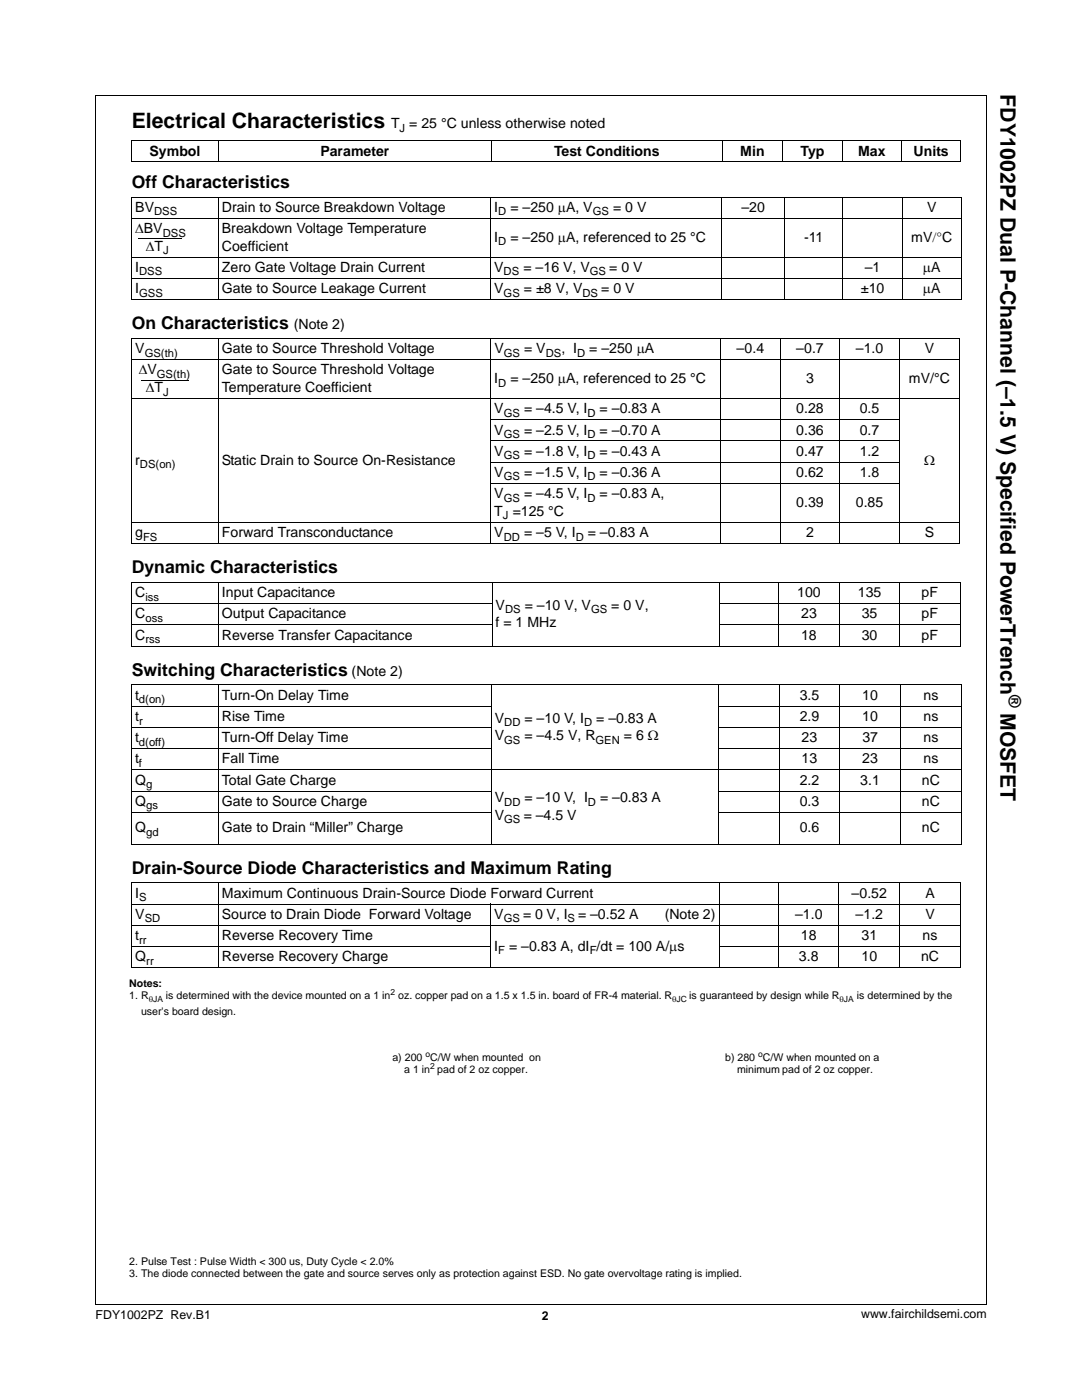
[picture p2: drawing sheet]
<svg xmlns="http://www.w3.org/2000/svg" width="216mm" height="279mm" viewBox="0 0 216 279" stroke-linecap="round" stroke-linejoin="round" font-family="sans-serif">
<defs><g id="words">
<g font-size="4.2">
<text x="199.6" y="18.8" transform="rotate(90 199.6 18.8)">FDY1002PZ Dual P-Channel (–1.5 V) Specified PowerTrench</text>
<text x="26.3" y="25.6">Electrical Characteristics</text>
<text x="199.6" y="142.3" transform="rotate(90 199.6 142.3)">MOSFET</text>
</g>
<g font-size="3.5">
<text x="26.3" y="37.4">Off Characteristics</text>
<text x="26.3" y="65.7">On Characteristics</text>
<text x="26.3" y="114.4">Dynamic Characteristics</text>
<text x="26.3" y="134.8">Switching Characteristics</text>
<text x="26.3" y="174.3">Drain-Source Diode Characteristics and Maximum Rating</text>
</g>
<text font-size="3.4" x="201.3" y="138.7" transform="rotate(90 201.3 138.7)">®</text>
<g font-size="2.8">
<text x="78" y="25.6">T = 25 °C unless otherwise noted</text>
<text x="29.8" y="31.2">Symbol</text>
<text x="63.9" y="31.2">Parameter</text>
<text x="110.6" y="31.2">Test Conditions</text>
<text x="147.7" y="31.2">Min</text>
<text x="159.7" y="31.2">Typ</text>
<text x="171.2" y="31.2">Max</text>
<text x="182.3" y="31.2">Units</text>
<text x="27" y="46.5">∆BV</text>
<text x="27" y="42.3">BV</text>
<text x="44.3" y="42.3">Drain to Source Breakdown Voltage</text>
<text x="44.3" y="46.5">Breakdown Voltage Temperature</text>
<text x="98.6" y="42.3">I</text>
<text x="101.8" y="42.3">= –250 µA, V</text>
<text x="122.3" y="42.3">= 0 V</text>
<text x="147.9" y="42.3">–20</text>
<text x="185" y="42.3">V</text>
<text x="29.1" y="50">∆T</text>
<text x="44.3" y="50">Coefficient</text>
<text x="98.6" y="48.3">I</text>
<text x="101.8" y="48.3">= –250 µA, referenced to 25 °C</text>
<text x="160.4" y="48.3">-11</text>
<text x="181.8" y="48.3">mV/°C</text>
<text x="27" y="54.3">I</text>
<text x="27" y="58.5">I</text>
<text x="44.3" y="54.3">Zero Gate Voltage Drain Current</text>
<text x="44.3" y="58.5">Gate to Source Leakage Current</text>
<text x="98.6" y="58.5">V</text>
<text x="98.6" y="54.3">V</text>
<text x="104.5" y="54.3">= –16 V, V</text>
<text x="104.5" y="58.5">= ±8 V, V</text>
<text x="120" y="58.5">= 0 V</text>
<text x="121.6" y="54.3">= 0 V</text>
<text x="171.8" y="58.5">±10</text>
<text x="172.5" y="54.3">–1</text>
<text x="184.2" y="58.5">µA</text>
<text x="184.2" y="54.3">µA</text>
<text x="58.6" y="65.7">(Note 2)</text>
<text x="27" y="70.5">V</text>
<text x="44.3" y="70.5">Gate to Source Threshold Voltage</text>
<text x="98.6" y="70.5">V</text>
<text x="104.6" y="70.5">= V</text>
<text x="112" y="70.5">, I</text>
<text x="117.6" y="70.5">= –250 µA</text>
<text x="147" y="70.5">–0.4</text>
<text x="158.9" y="70.5">–0.7</text>
<text x="170.8" y="70.5">–1.0</text>
<text x="184.5" y="70.5">V</text>
<text x="27.7" y="74.7">∆V</text>
<text x="44.3" y="74.7">Gate to Source Threshold Voltage</text>
<text x="98.6" y="76.5">I</text>
<text x="101.8" y="76.5">= –250 µA, referenced to 25 °C</text>
<text x="160.8" y="76.5">3</text>
<text x="181.4" y="76.5">mV/°C</text>
<text x="29.1" y="78.3">∆T</text>
<text x="44.3" y="78.3">Temperature Coefficient</text>
<text x="98.6" y="82.5">V</text>
<text x="104.6" y="82.5">= –4.5 V, I</text>
<text x="119.7" y="82.5">= –0.83 A</text>
<text x="158.9" y="82.5">0.28</text>
<text x="171.6" y="82.5">0.5</text>
<text x="98.6" y="86.7">V</text>
<text x="104.6" y="86.7">= –2.5 V, I</text>
<text x="119.7" y="86.7">= –0.70 A</text>
<text x="158.9" y="86.7">0.36</text>
<text x="171.6" y="86.7">0.7</text>
<text x="27" y="92.7">r</text>
<text x="44.3" y="92.7">Static Drain to Source On-Resistance</text>
<text x="98.6" y="91">V</text>
<text x="98.6" y="95.2">V</text>
<text x="104.6" y="91">= –1.8 V, I</text>
<text x="104.6" y="95.2">= –1.5 V, I</text>
<text x="119.7" y="91">= –0.43 A</text>
<text x="119.7" y="95.2">= –0.36 A</text>
<text x="158.9" y="91">0.47</text>
<text x="158.9" y="95.2">0.62</text>
<text x="171.6" y="91">1.2</text>
<text x="171.6" y="95.2">1.8</text>
<text x="184.4" y="92.7">Ω</text>
<text x="98.6" y="99.4">V</text>
<text x="104.6" y="99.4">= –4.5 V, I</text>
<text x="119.7" y="99.4">= –0.83 A,</text>
<text x="158.9" y="101.2">0.39</text>
<text x="170.8" y="101.2">0.85</text>
<text x="27" y="107.2">g</text>
<text x="44.3" y="107.2">Forward Transconductance</text>
<text x="98.6" y="107.2">V</text>
<text x="98.6" y="103">T =125 °C</text>
<text x="104.6" y="107.2">= –5 V, I</text>
<text x="117.3" y="107.2">= –0.83 A</text>
<text x="160.8" y="107.2">2</text>
<text x="184.5" y="107.2">S</text>
<text x="27" y="119.2">C</text>
<text x="44.3" y="119.2">Input Capacitance</text>
<text x="159.1" y="119.2">100</text>
<text x="171.2" y="119.2">135</text>
<text x="183.9" y="119.2">pF</text>
<text x="27" y="123.4">C</text>
<text x="44.3" y="123.4">Output Capacitance</text>
<text x="98.9" y="121.6">V</text>
<text x="98.9" y="125.2">f = 1 MHz</text>
<text x="104.7" y="121.6">= –10 V, V</text>
<text x="122" y="121.6">= 0 V,</text>
<text x="159.9" y="123.4">23</text>
<text x="172" y="123.4">35</text>
<text x="183.9" y="123.4">pF</text>
<text x="27" y="127.7">C</text>
<text x="44.3" y="127.7">Reverse Transfer Capacitance</text>
<text x="159.9" y="127.7">18</text>
<text x="171.9" y="127.7">30</text>
<text x="183.9" y="127.7">pF</text>
<text x="70.2" y="134.8">(Note 2)</text>
<text x="27" y="143.9">t</text>
<text x="27" y="139.6">t</text>
<text x="44.3" y="139.6">Turn-On Delay Time</text>
<text x="44.3" y="143.9">Rise Time</text>
<text x="159.6" y="139.6">3.5</text>
<text x="159.6" y="143.9">2.9</text>
<text x="172.1" y="139.6">10</text>
<text x="172.1" y="143.9">10</text>
<text x="184.3" y="139.6">ns</text>
<text x="184.3" y="143.9">ns</text>
<text x="27" y="148.1">t</text>
<text x="44.3" y="148.1">Turn-Off Delay Time</text>
<text x="98.7" y="144.2">V</text>
<text x="98.7" y="147.8">V</text>
<text x="104.6" y="144.2">= –10 V, I</text>
<text x="104.6" y="147.8">= –4.5 V, R</text>
<text x="119" y="144.2">= –0.83 A</text>
<text x="124.5" y="147.8">= 6 Ω</text>
<text x="160" y="148.1">23</text>
<text x="172.1" y="148.1">37</text>
<text x="184.3" y="148.1">ns</text>
<text x="27" y="152.3">t</text>
<text x="44.3" y="152.3">Fall Time</text>
<text x="160" y="152.3">13</text>
<text x="172.1" y="152.3">23</text>
<text x="184.3" y="152.3">ns</text>
<text x="27" y="156.6">Q</text>
<text x="27" y="160.8">Q</text>
<text x="44.3" y="156.6">Total Gate Charge</text>
<text x="44.3" y="160.8">Gate to Source Charge</text>
<text x="98.7" y="160.1">V</text>
<text x="104.6" y="160.1">= –10 V, I</text>
<text x="119.7" y="160.1">= –0.83 A</text>
<text x="159.6" y="156.6">2.2</text>
<text x="159.6" y="160.8">0.3</text>
<text x="171.7" y="156.6">3.1</text>
<text x="184" y="156.6">nC</text>
<text x="184" y="160.8">nC</text>
<text x="27" y="166.1">Q</text>
<text x="44.3" y="166.1">Gate to Drain “Miller” Charge</text>
<text x="98.7" y="163.6">V</text>
<text x="104.5" y="163.6">= –4.5 V</text>
<text x="159.6" y="166.1">0.6</text>
<text x="184" y="166.1">nC</text>
<text x="27" y="179.2">I</text>
<text x="44.3" y="179.2">Maximum Continuous Drain-Source Diode Forward Current</text>
<text x="169.9" y="179.2">–0.52</text>
<text x="184.6" y="179.2">A</text>
<text x="27" y="183.4">V</text>
<text x="44.3" y="183.4">Source to Drain Diode Forward Voltage</text>
<text x="98.6" y="183.4">V</text>
<text x="104.4" y="183.4">= 0 V, I</text>
<text x="115.4" y="183.4">= –0.52 A</text>
<text x="132.6" y="183.4">(Note 2)</text>
<text x="158.6" y="183.4">–1.0</text>
<text x="170.7" y="183.4">–1.2</text>
<text x="184.7" y="183.4">V</text>
<text x="27" y="187.6">t</text>
<text x="27" y="191.9">Q</text>
<text x="44.3" y="187.6">Reverse Recovery Time</text>
<text x="44.3" y="191.9">Reverse Recovery Charge</text>
<text x="98.6" y="189.7">I</text>
<text x="101.6" y="189.7">= –0.83 A, dI /dt = 100 A/µs</text>
<text x="159.4" y="191.9">3.8</text>
<text x="159.8" y="187.6">18</text>
<text x="171.9" y="191.9">10</text>
<text x="171.9" y="187.6">31</text>
<text x="183.8" y="191.9">nC</text>
<text x="184.1" y="187.6">ns</text>
</g>
<g font-size="2.5">
<text x="19" y="263.2">FDY1002PZ Rev.B1</text>
<text x="108.1" y="263.4">2</text>
<text x="171.8" y="263.1">www.fairchildsemi.com</text>
</g>
<g font-size="2.2">
<text x="79.7" y="26.3">J</text>
<text x="30.8" y="43">DSS</text>
<text x="32.5" y="47.2">DSS</text>
<text x="99.4" y="43">D</text>
<text x="118.3" y="43">GS</text>
<text x="32.6" y="50.7">J</text>
<text x="99.4" y="49">D</text>
<text x="27.8" y="55">DSS</text>
<text x="27.8" y="59.2">GSS</text>
<text x="100.5" y="55">DS</text>
<text x="100.5" y="59.2">GS</text>
<text x="116.2" y="59.2">DS</text>
<text x="117.7" y="55">GS</text>
<text x="28.9" y="71.2">GS(th)</text>
<text x="100.5" y="71.2">GS</text>
<text x="108.9" y="71.2">DS</text>
<text x="115.1" y="71.2">D</text>
<text x="31.3" y="75.4">GS(th)</text>
<text x="99.4" y="77.2">D</text>
<text x="32.6" y="79">J</text>
<text x="100.5" y="83.2">GS</text>
<text x="117.2" y="83.2">D</text>
<text x="100.5" y="87.4">GS</text>
<text x="117.2" y="87.4">D</text>
<text x="27.9" y="93.4">DS(on)</text>
<text x="100.5" y="91.7">GS</text>
<text x="100.5" y="95.9">GS</text>
<text x="117.2" y="91.7">D</text>
<text x="117.2" y="95.9">D</text>
<text x="100.5" y="100.1">GS</text>
<text x="117.2" y="100.1">D</text>
<text x="28.6" y="107.9">FS</text>
<text x="100.4" y="103.7">J</text>
<text x="100.5" y="107.9">DD</text>
<text x="114.9" y="107.9">D</text>
<text x="29" y="119.9">iss</text>
<text x="29" y="124.1">oss</text>
<text x="100.8" y="122.4">DS</text>
<text x="117.9" y="122.4">GS</text>
<text x="29" y="128.4">rss</text>
<text x="27.7" y="140.4">d(on)</text>
<text x="27.7" y="148.8">d(off)</text>
<text x="27.8" y="144.6">r</text>
<text x="100.6" y="144.9">DD</text>
<text x="100.6" y="148.5">GS</text>
<text x="116.5" y="144.9">D</text>
<text x="118.8" y="148.5">GEN</text>
<text x="27.7" y="153.1">f</text>
<text x="29.2" y="157.3">g</text>
<text x="29.2" y="161.5">gs</text>
<text x="100.6" y="160.8">DD</text>
<text x="117.3" y="160.8">D</text>
<text x="29.2" y="166.8">gd</text>
<text x="100.6" y="164.3">GS</text>
<text x="27.8" y="179.9">S</text>
<text x="28.9" y="184.1">SD</text>
<text x="100.5" y="184.1">GS</text>
<text x="113.3" y="184.1">S</text>
<text x="27.8" y="188.3">rr</text>
<text x="99.4" y="190.4">F</text>
<text x="117.7" y="190.4">F</text>
<text x="29.2" y="192.6">rr</text>
</g>
<g font-size="2.1">
<text x="25.8" y="197">Notes:</text>
<text x="25.8" y="199.5">1. R</text>
<text x="28.2" y="202.6">user's board design.</text>
<text x="33.1" y="199.5">is determined with the device mounted on a 1 in</text>
<text x="79.5" y="199.5">oz. copper pad on a 1.5 x 1.5 in. board of FR-4 material. R</text>
<text x="137.5" y="199.5">is guaranteed by design while R</text>
<text x="171" y="199.5">is determined by the</text>
<text x="78.3" y="211.7">a) 200</text>
<text x="80.7" y="214.2">a 1 in pad of 2 oz copper.</text>
<text x="85.8" y="211.7">C/W when mounted on</text>
<text x="144.7" y="211.7">b) 280</text>
<text x="147.1" y="214.2">minimum pad of 2 oz copper.</text>
<text x="152.2" y="211.7">C/W when mounted on a</text>
<text x="25.8" y="252.4">2. Pulse Test : Pulse Width &lt; 300 us, Duty Cycle &lt; 2.0%</text>
<text x="25.8" y="254.8">3. The diode connected between the gate and source serves only as protection against ESD. No gate overvoltage rating is implied.</text>
</g>
<g font-size="1.7">
<text x="29.7" y="200">θJA</text>
<text x="77.9" y="198.6">2</text>
<text x="134.1" y="200">θJC</text>
<text x="167.5" y="200">θJA</text>
<text x="84.9" y="210.9">o</text>
<text x="85.8" y="213.4">2</text>
<text x="151.3" y="210.9">o</text>
</g>
</g></defs>
<path d="M19 19v241.3M19 19.1h177.9M196.8 19.1v241.3M19 260.3h177.8" fill="none" stroke="#000" stroke-width=".2"/>
<path d="M35.9 207.7h37.8v38.2h-37.8z" fill="#fff"/>
<g fill="none" stroke="#000" stroke-width=".2">
<path d="M26.2 28h165.5M26.2 32.3h165.5M26.2 39.3h165.6M26.3 28.1v4.1M26.3 39.4v20.4M43.6 28v4.3M43.6 39.3v20.5M97.9 39.3v20.5M98.1 28v4.3M144 39.3v20.5M144.1 28v4.3M156.2 28v4.3"/>
<path d="M156.6 39.3v20.5M168 28v4.3M168.2 39.3v20.5M180 28v4.3M180.1 39.3v20.5M191.6 28.1v4.1M191.8 39.4v20.4M26.2 43.6h165.6M26.2 51.3h165.6M26.2 55.6h165.6M26.2 59.8h165.6M27.8 47.6h8.4"/>
<path d="M26.2 67.6h165.4M26.2 71.8h165.4M26.2 79.5h165.4M26.3 67.6v40.8M28.2 75.8h9.6M43.6 67.5v41M97.9 67.5v41M143.8 67.5v41M155.7 67.5v41M167.6 67.5v41M179.4 67.5v41M191.5 67.6v40.8"/>
<path d="M97.9 83.8h81.6M97.9 88h81.6M97.9 92.2h81.6M97.9 96.5h81.6M26.2 104.2h165.4M26.2 108.5h165.4M26.2 116.2h165.5M26.3 116.3v12.6M43.6 116.2v12.8M98.2 116.2v12.8M143.7 116.2v12.8M155.3 116.2v12.8"/>
<path d="M167.6 116.2v12.8M179.5 116.2v12.8M191.6 116.3v12.6M26.2 120.5h72M26.2 124.7h72M26.2 128.9h165.5M26.2 136.7h165.7M26.3 136.7v31.7M43.6 136.7v31.8M98 136.7v31.8M143.4 136.7v31.8M143.6 120.5h48.1"/>
<path d="M143.6 124.7h48.1M155.5 136.7v31.8M167.6 136.7v31.8M179.7 136.7v31.8M191.8 136.7v31.7M26.2 140.9h71.9M26.2 145.2h71.9M26.2 149.4h71.9M26.2 153.6h165.7M26.2 157.9h71.9M143.4 140.9h48.5M143.4 145.2h48.5"/>
<path d="M143.4 149.4h48.5M143.4 157.9h48.5M26.2 162.1h71.9M26.2 168.4h165.7M26.2 176.2h165.5M26.3 176.3v16.8M43.6 176.2v17M143.4 162.1h48.5M143.5 176.2v17M155.4 176.2v17M167.4 176.2v17M179.6 176.2v17"/>
<path d="M191.7 176.3v16.8M26.2 180.4h165.5M26.2 184.7h165.5M26.2 188.9h71.8M26.2 193.1h165.5M97.9 180.4v12.8M143.4 188.9h48.3"/>
</g>
<path d="M27.7 47.5l.1 .2zM28.1 75.8l.1 .1z" fill="#000"/>
<g fill="#fff">
<path d="M122.3 207.7h19.9v26.7h-19.9z"/>
<path d="M69.9 203.3h5.7v45.2h-5.7z"/>
<path d="M32 204.6h45.2v4.2h-45.2z"/>
<path d="M32.2 205.1h7v43h-7z"/>
</g>
<use href="#words"/>
</svg>
